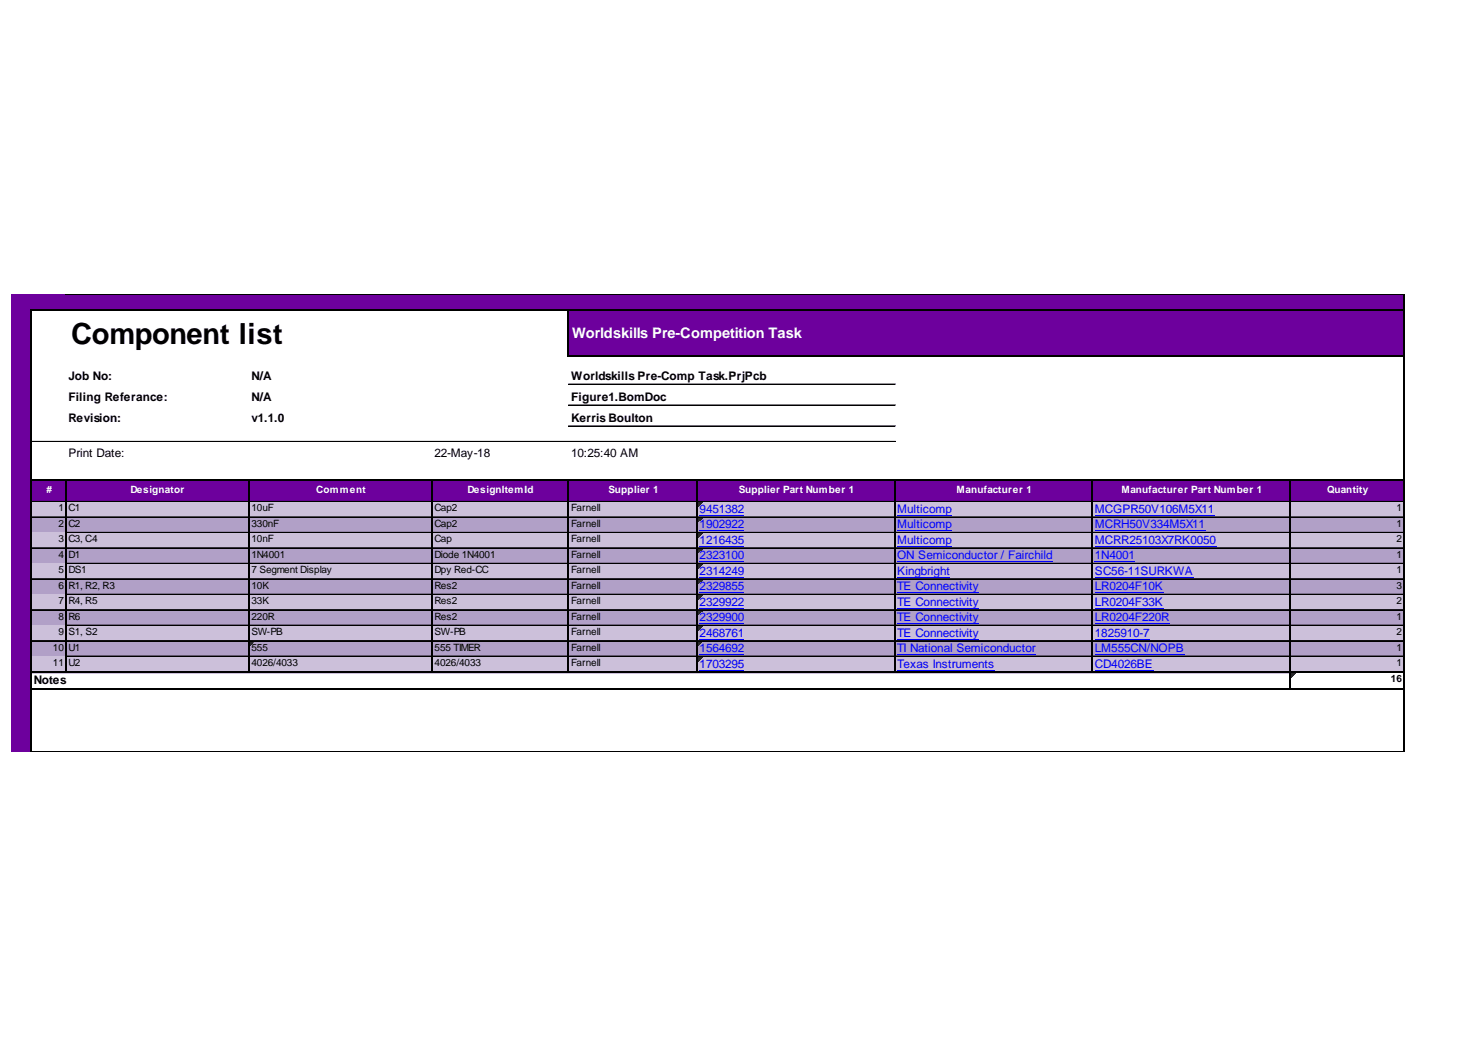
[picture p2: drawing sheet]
<svg xmlns="http://www.w3.org/2000/svg" width="420mm" height="297mm" viewBox="0 0 420 297" stroke-linecap="round" stroke-linejoin="round" font-family="sans-serif">
<defs><g id="words">
<text font-size="8.3" x="20.2" y="97.5">Component list</text>
<text font-size="4.1" fill="#fff" x="162.2" y="95.8">Worldskills Pre-Competition Task</text>
<g font-size="3.4">
<text x="19.4" y="107.8">Job No:</text>
<text x="71.3" y="107.8">N/A</text>
<text x="161.9" y="107.8">Worldskills Pre-Comp Task.PrjPcb</text>
<text x="19.4" y="113.7">Filing Referance:</text>
<text x="71.3" y="113.7">N/A</text>
<text x="161.9" y="113.7">Figure1.BomDoc</text>
<text x="19.4" y="119.6">Revision:</text>
<text x="71.3" y="119.6">v1.1.0</text>
<text x="161.9" y="119.6">Kerris Boulton</text>
<text x="19.4" y="129.4">Print Date:</text>
<text x="123.2" y="129.4">22-May-18</text>
<text x="161.9" y="129.4">10:25:40 AM</text>
<text x="9.6" y="193.9">Notes</text>
</g>
<g font-size="3.4" fill="#00f">
<text x="198.3" y="145.4">9451382</text>
<text x="198.3" y="149.8">1902922</text>
<text x="254.3" y="145.4">Multicomp</text>
<text x="254.3" y="149.8">Multicomp</text>
<text x="310.4" y="145.4">MCGPR50V106M5X11</text>
<text x="310.4" y="149.8">MCRH50V334M5X11</text>
<text x="198.3" y="154.2">1216435</text>
<text x="254.3" y="154.2">Multicomp</text>
<text x="310.4" y="154.2">MCRR25103X7RK0050</text>
<text x="198.3" y="158.6">2323100</text>
<text x="254.3" y="158.6">ON Semiconductor / Fairchild</text>
<text x="310.4" y="158.6">1N4001</text>
<text x="198.3" y="162.9">2314249</text>
<text x="198.3" y="167.3">2329855</text>
<text x="254.3" y="162.9">Kingbright</text>
<text x="254.3" y="167.3">TE Connectivity</text>
<text x="310.4" y="162.9">SC56-11SURKWA</text>
<text x="310.4" y="167.3">LR0204F10K</text>
<text x="198.3" y="171.7">2329922</text>
<text x="254.3" y="171.7">TE Connectivity</text>
<text x="310.4" y="171.7">LR0204F33K</text>
<text x="198.3" y="176.1">2329900</text>
<text x="254.3" y="176.1">TE Connectivity</text>
<text x="310.4" y="176.1">LR0204F220R</text>
<text x="198.3" y="180.5">2468761</text>
<text x="198.3" y="184.9">1564692</text>
<text x="254.3" y="180.5">TE Connectivity</text>
<text x="254.3" y="184.9">TI National Semiconductor</text>
<text x="310.4" y="180.5">1825910-7</text>
<text x="310.4" y="184.9">LM555CN/NOPB</text>
<text x="198.3" y="189.2">1703295</text>
<text x="254.3" y="189.2">Texas Instruments</text>
<text x="310.4" y="189.2">CD4026BE</text>
</g>
<g font-size="2.8" fill="#fff">
<text x="13.2" y="139.8">#</text>
<text x="37" y="139.8">Designator</text>
<text x="89.6" y="139.8">Comment</text>
<text x="132.5" y="139.8">DesignItemId</text>
<text x="172.5" y="139.8">Supplier 1</text>
<text x="209.4" y="139.8">Supplier Part Number 1</text>
<text x="271.1" y="139.8">Manufacturer 1</text>
<text x="317.9" y="139.8">Manufacturer Part Number 1</text>
<text x="376.2" y="139.8">Quantity</text>
</g>
<g font-size="2.8">
<text x="16.6" y="144.9">1</text>
<text x="16.6" y="149.3">2</text>
<text x="19.4" y="144.9">C1</text>
<text x="19.4" y="149.3">C2</text>
<text x="71.3" y="144.9">10uF</text>
<text x="71.3" y="149.3">330nF</text>
<text x="123.2" y="144.9">Cap2</text>
<text x="123.2" y="149.3">Cap2</text>
<text x="161.9" y="144.9">Farnell</text>
<text x="161.9" y="149.3">Farnell</text>
<text x="395.8" y="144.9">1</text>
<text x="395.8" y="149.3">1</text>
<text x="16.6" y="153.7">3</text>
<text x="19.4" y="153.7">C3, C4</text>
<text x="71.3" y="153.7">10nF</text>
<text x="123.2" y="153.7">Cap</text>
<text x="161.9" y="153.7">Farnell</text>
<text x="395.8" y="153.7">2</text>
<text x="16.6" y="158.1">4</text>
<text x="19.4" y="158.1">D1</text>
<text x="71.3" y="158.1">1N4001</text>
<text x="123.2" y="158.1">Diode 1N4001</text>
<text x="161.9" y="158.1">Farnell</text>
<text x="395.8" y="158.1">1</text>
<text x="16.6" y="162.5">5</text>
<text x="16.6" y="166.9">6</text>
<text x="19.4" y="162.5">DS1</text>
<text x="19.4" y="166.9">R1, R2, R3</text>
<text x="71.3" y="162.5">7 Segment Display</text>
<text x="71.3" y="166.9">10K</text>
<text x="123.2" y="162.5">Dpy Red-CC</text>
<text x="123.2" y="166.9">Res2</text>
<text x="161.9" y="162.5">Farnell</text>
<text x="161.9" y="166.9">Farnell</text>
<text x="395.8" y="162.5">1</text>
<text x="395.8" y="166.9">3</text>
<text x="16.6" y="171.2">7</text>
<text x="19.4" y="171.2">R4, R5</text>
<text x="71.3" y="171.2">33K</text>
<text x="123.2" y="171.2">Res2</text>
<text x="161.9" y="171.2">Farnell</text>
<text x="395.8" y="171.2">2</text>
<text x="16.6" y="175.6">8</text>
<text x="19.4" y="175.6">R6</text>
<text x="71.3" y="175.6">220R</text>
<text x="123.2" y="175.6">Res2</text>
<text x="161.9" y="175.6">Farnell</text>
<text x="395.8" y="175.6">1</text>
<text x="15" y="184.4">10</text>
<text x="16.6" y="180">9</text>
<text x="19.4" y="180">S1, S2</text>
<text x="19.4" y="184.4">U1</text>
<text x="71.3" y="180">SW-PB</text>
<text x="71.3" y="184.4">555</text>
<text x="123.2" y="180">SW-PB</text>
<text x="123.2" y="184.4">555 TIMER</text>
<text x="161.9" y="180">Farnell</text>
<text x="161.9" y="184.4">Farnell</text>
<text x="395.8" y="180">2</text>
<text x="395.8" y="184.4">1</text>
<text x="15" y="188.8">11</text>
<text x="19.4" y="188.8">U2</text>
<text x="71.3" y="188.8">4026/4033</text>
<text x="123.2" y="188.8">4026/4033</text>
<text x="161.9" y="188.8">Farnell</text>
<text x="395.8" y="188.8">1</text>
<text x="394.3" y="193.4">16</text>
</g>
</g></defs>
<g fill="#6d009d">
<path d="M3.3 83.5h394.9v4.7h-394.9z"/>
<path d="M3.3 88h5.8v13.1h-5.8z"/>
</g>
<path d="M8.8 88h152.6v13.1h-152.6z" fill="#fff"/>
<g fill="#6d009d">
<path d="M161.1 88h237.1v13.1h-237.1z"/>
<path d="M3.3 100.9h5.8v35.3h-5.8z"/>
</g>
<path d="M8.8 100.9h389.4v35.3h-389.4z" fill="#fff"/>
<g fill="#6d009d">
<path d="M3.3 135.9h394.9v6.5h-394.9z"/>
<path d="M3.3 142.1h5.8v4.7h-5.8z"/>
</g>
<path d="M8.8 142.1h389.4v4.7h-389.4z" fill="#ccc0da"/>
<path d="M197.8 142.4h1.3" fill="none" stroke="#008000" stroke-width=".28"/>
<path d="M197.8 142.4h1.3v.2h-1.3z" fill="#008000"/>
<path d="M197.8 142.6h1" fill="none" stroke="#008000" stroke-width=".28"/>
<path d="M197.8 142.6h1v.3h-1z" fill="#008000"/>
<path d="M197.8 142.9h.8" fill="none" stroke="#008000" stroke-width=".28"/>
<path d="M197.8 142.9h.8v.2h-.8z" fill="#008000"/>
<path d="M197.8 143.1h.5" fill="none" stroke="#008000" stroke-width=".28"/>
<path d="M197.8 143.1h.5v.3h-.5z" fill="#008000"/>
<path d="M197.8 143.4h.3" fill="none" stroke="#008000" stroke-width=".28"/>
<path d="M197.8 143.4h.3v.3h-.3z" fill="#008000"/>
<path d="M3.3 146.5h5.8v4.6h-5.8z" fill="#6d009d"/>
<path d="M8.8 146.5h389.4v4.6h-389.4z" fill="#b1a0c7"/>
<path d="M197.8 146.8h1.3" fill="none" stroke="#008000" stroke-width=".28"/>
<path d="M197.8 146.8h1.3v.2h-1.3z" fill="#008000"/>
<path d="M197.8 147h1" fill="none" stroke="#008000" stroke-width=".28"/>
<path d="M197.8 147h1v.3h-1z" fill="#008000"/>
<path d="M197.8 147.3h.8" fill="none" stroke="#008000" stroke-width=".28"/>
<path d="M197.8 147.3h.8v.2h-.8z" fill="#008000"/>
<path d="M197.8 147.5h.5" fill="none" stroke="#008000" stroke-width=".28"/>
<path d="M197.8 147.5h.5v.3h-.5z" fill="#008000"/>
<path d="M197.8 147.8h.3" fill="none" stroke="#008000" stroke-width=".28"/>
<path d="M197.8 147.8h.3v.2h-.3z" fill="#008000"/>
<path d="M3.3 150.9h5.8v4.6h-5.8z" fill="#6d009d"/>
<path d="M8.8 150.9h389.4v4.6h-389.4z" fill="#ccc0da"/>
<path d="M197.8 151.1h1.3" fill="none" stroke="#008000" stroke-width=".28"/>
<path d="M197.8 151.1h1.3v.3h-1.3z" fill="#008000"/>
<path d="M197.8 151.4h1" fill="none" stroke="#008000" stroke-width=".28"/>
<path d="M197.8 151.4h1v.3h-1z" fill="#008000"/>
<path d="M197.8 151.7h.8" fill="none" stroke="#008000" stroke-width=".28"/>
<path d="M197.8 151.7h.8v.2h-.8z" fill="#008000"/>
<path d="M197.8 151.9h.5" fill="none" stroke="#008000" stroke-width=".28"/>
<path d="M197.8 151.9h.5v.3h-.5z" fill="#008000"/>
<path d="M197.8 152.2h.3" fill="none" stroke="#008000" stroke-width=".28"/>
<path d="M197.8 152.2h.3v.2h-.3z" fill="#008000"/>
<path d="M3.3 155.3h5.8v4.6h-5.8z" fill="#6d009d"/>
<path d="M8.8 155.3h389.4v4.6h-389.4z" fill="#b1a0c7"/>
<path d="M197.8 155.5h1.3" fill="none" stroke="#008000" stroke-width=".28"/>
<path d="M197.8 155.5h1.3v.3h-1.3z" fill="#008000"/>
<path d="M197.8 155.8h1" fill="none" stroke="#008000" stroke-width=".28"/>
<path d="M197.8 155.8h1v.2h-1z" fill="#008000"/>
<path d="M197.8 156h.8" fill="none" stroke="#008000" stroke-width=".28"/>
<path d="M197.8 156h.8v.3h-.8z" fill="#008000"/>
<path d="M197.8 156.3h.5" fill="none" stroke="#008000" stroke-width=".28"/>
<path d="M197.8 156.3h.5v.3h-.5z" fill="#008000"/>
<path d="M197.8 156.6h.3" fill="none" stroke="#008000" stroke-width=".28"/>
<path d="M197.8 156.6h.3v.2h-.3z" fill="#008000"/>
<path d="M3.3 159.7h5.8v4.6h-5.8z" fill="#6d009d"/>
<path d="M8.8 159.7h389.4v4.6h-389.4z" fill="#ccc0da"/>
<path d="M197.8 159.9h1.3" fill="none" stroke="#008000" stroke-width=".28"/>
<path d="M197.8 159.9h1.3v.3h-1.3z" fill="#008000"/>
<path d="M197.8 160.2h1" fill="none" stroke="#008000" stroke-width=".28"/>
<path d="M197.8 160.2h1v.2h-1z" fill="#008000"/>
<path d="M197.8 160.4h.8" fill="none" stroke="#008000" stroke-width=".28"/>
<path d="M197.8 160.4h.8v.3h-.8z" fill="#008000"/>
<path d="M197.8 160.7h.5" fill="none" stroke="#008000" stroke-width=".28"/>
<path d="M197.8 160.7h.5v.2h-.5z" fill="#008000"/>
<path d="M197.8 160.9h.3" fill="none" stroke="#008000" stroke-width=".28"/>
<path d="M197.8 160.9h.3v.3h-.3z" fill="#008000"/>
<path d="M3.3 164h5.8v4.7h-5.8z" fill="#6d009d"/>
<path d="M8.8 164h389.4v4.7h-389.4z" fill="#b1a0c7"/>
<path d="M197.8 164.3h1.3" fill="none" stroke="#008000" stroke-width=".28"/>
<path d="M197.8 164.3h1.3v.2h-1.3z" fill="#008000"/>
<path d="M197.8 164.5h1" fill="none" stroke="#008000" stroke-width=".28"/>
<path d="M197.8 164.5h1v.3h-1z" fill="#008000"/>
<path d="M197.8 164.8h.8" fill="none" stroke="#008000" stroke-width=".28"/>
<path d="M197.8 164.8h.8v.3h-.8z" fill="#008000"/>
<path d="M197.8 165.1h.5" fill="none" stroke="#008000" stroke-width=".28"/>
<path d="M197.8 165.1h.5v.2h-.5z" fill="#008000"/>
<path d="M197.8 165.3h.3" fill="none" stroke="#008000" stroke-width=".28"/>
<path d="M197.8 165.3h.3v.3h-.3z" fill="#008000"/>
<path d="M3.3 168.4h5.8v4.7h-5.8z" fill="#6d009d"/>
<path d="M8.8 168.4h389.4v4.7h-389.4z" fill="#ccc0da"/>
<path d="M197.8 168.7h1.3" fill="none" stroke="#008000" stroke-width=".28"/>
<path d="M197.8 168.7h1.3v.2h-1.3z" fill="#008000"/>
<path d="M197.8 168.9h1" fill="none" stroke="#008000" stroke-width=".28"/>
<path d="M197.8 168.9h1v.3h-1z" fill="#008000"/>
<path d="M197.8 169.2h.8" fill="none" stroke="#008000" stroke-width=".28"/>
<path d="M197.8 169.2h.8v.2h-.8z" fill="#008000"/>
<path d="M197.8 169.4h.5" fill="none" stroke="#008000" stroke-width=".28"/>
<path d="M197.8 169.4h.5v.3h-.5z" fill="#008000"/>
<path d="M197.8 169.7h.3" fill="none" stroke="#008000" stroke-width=".28"/>
<path d="M197.8 169.7h.3v.3h-.3z" fill="#008000"/>
<path d="M3.3 172.8h5.8v4.6h-5.8z" fill="#6d009d"/>
<path d="M8.8 172.8h389.4v4.6h-389.4z" fill="#b1a0c7"/>
<path d="M197.8 173.1h1.3" fill="none" stroke="#008000" stroke-width=".28"/>
<path d="M197.8 173.1h1.3v.2h-1.3z" fill="#008000"/>
<path d="M197.8 173.3h1" fill="none" stroke="#008000" stroke-width=".28"/>
<path d="M197.8 173.3h1v.3h-1z" fill="#008000"/>
<path d="M197.8 173.6h.8" fill="none" stroke="#008000" stroke-width=".28"/>
<path d="M197.8 173.6h.8v.2h-.8z" fill="#008000"/>
<path d="M197.8 173.8h.5" fill="none" stroke="#008000" stroke-width=".28"/>
<path d="M197.8 173.8h.5v.3h-.5z" fill="#008000"/>
<path d="M197.8 174.1h.3" fill="none" stroke="#008000" stroke-width=".28"/>
<path d="M197.8 174.1h.3v.2h-.3z" fill="#008000"/>
<path d="M3.3 177.2h5.8v4.6h-5.8z" fill="#6d009d"/>
<path d="M8.8 177.2h389.4v4.6h-389.4z" fill="#ccc0da"/>
<path d="M197.8 177.4h1.3" fill="none" stroke="#008000" stroke-width=".28"/>
<path d="M197.8 177.4h1.3v.3h-1.3z" fill="#008000"/>
<path d="M197.8 177.7h1" fill="none" stroke="#008000" stroke-width=".28"/>
<path d="M197.8 177.7h1v.3h-1z" fill="#008000"/>
<path d="M197.8 178h.8" fill="none" stroke="#008000" stroke-width=".28"/>
<path d="M197.8 178h.8v.2h-.8z" fill="#008000"/>
<path d="M197.8 178.2h.5" fill="none" stroke="#008000" stroke-width=".28"/>
<path d="M197.8 178.2h.5v.3h-.5z" fill="#008000"/>
<path d="M197.8 178.5h.3" fill="none" stroke="#008000" stroke-width=".28"/>
<path d="M197.8 178.5h.3v.2h-.3z" fill="#008000"/>
<path d="M3.3 181.6h5.8v4.6h-5.8z" fill="#6d009d"/>
<path d="M8.8 181.6h389.4v4.6h-389.4z" fill="#b1a0c7"/>
<path d="M70.8 181.8h1.3" fill="none" stroke="#008000" stroke-width=".28"/>
<path d="M70.8 181.8h1.3v.3h-1.3z" fill="#008000"/>
<path d="M70.8 182.1h1" fill="none" stroke="#008000" stroke-width=".28"/>
<path d="M70.8 182.1h1v.2h-1z" fill="#008000"/>
<path d="M70.8 182.3h.7" fill="none" stroke="#008000" stroke-width=".28"/>
<path d="M70.8 182.3h.7v.3h-.7z" fill="#008000"/>
<path d="M70.8 182.6h.5" fill="none" stroke="#008000" stroke-width=".28"/>
<path d="M70.8 182.6h.5v.3h-.5z" fill="#008000"/>
<path d="M70.8 182.9h.2" fill="none" stroke="#008000" stroke-width=".28"/>
<path d="M70.8 182.9h.2v.2h-.2z" fill="#008000"/>
<path d="M197.8 181.8h1.3" fill="none" stroke="#008000" stroke-width=".28"/>
<path d="M197.8 181.8h1.3v.3h-1.3z" fill="#008000"/>
<path d="M197.8 182.1h1" fill="none" stroke="#008000" stroke-width=".28"/>
<path d="M197.8 182.1h1v.2h-1z" fill="#008000"/>
<path d="M197.8 182.3h.8" fill="none" stroke="#008000" stroke-width=".28"/>
<path d="M197.8 182.3h.8v.3h-.8z" fill="#008000"/>
<path d="M197.8 182.6h.5" fill="none" stroke="#008000" stroke-width=".28"/>
<path d="M197.8 182.6h.5v.3h-.5z" fill="#008000"/>
<path d="M197.8 182.9h.3" fill="none" stroke="#008000" stroke-width=".28"/>
<path d="M197.8 182.9h.3v.2h-.3z" fill="#008000"/>
<path d="M3.3 185.9h5.8v4.9h-5.8z" fill="#6d009d"/>
<path d="M8.8 185.9h389.4v4.9h-389.4z" fill="#ccc0da"/>
<path d="M197.8 186.2h1.3" fill="none" stroke="#008000" stroke-width=".28"/>
<path d="M197.8 186.2h1.3v.3h-1.3z" fill="#008000"/>
<path d="M197.8 186.5h1" fill="none" stroke="#008000" stroke-width=".28"/>
<path d="M197.8 186.5h1v.2h-1z" fill="#008000"/>
<path d="M197.8 186.7h.8" fill="none" stroke="#008000" stroke-width=".28"/>
<path d="M197.8 186.7h.8v.3h-.8z" fill="#008000"/>
<path d="M197.8 187h.5" fill="none" stroke="#008000" stroke-width=".28"/>
<path d="M197.8 187h.5v.2h-.5z" fill="#008000"/>
<path d="M197.8 187.2h.3" fill="none" stroke="#008000" stroke-width=".28"/>
<path d="M197.8 187.2h.3v.3h-.3z" fill="#008000"/>
<path d="M3.3 190.6h5.8v4.9h-5.8z" fill="#6d009d"/>
<path d="M365.6 190.6h32.6v4.9h-32.6z" fill="#fff"/>
<path d="M365.9 190.8h1.3" fill="none" stroke="#008000" stroke-width=".28"/>
<path d="M365.9 190.8h1.3v.3h-1.3z" fill="#008000"/>
<path d="M365.9 191.1h1" fill="none" stroke="#008000" stroke-width=".28"/>
<path d="M365.9 191.1h1v.3h-1z" fill="#008000"/>
<path d="M365.9 191.4h.8" fill="none" stroke="#008000" stroke-width=".28"/>
<path d="M365.9 191.4h.8v.2h-.8z" fill="#008000"/>
<path d="M365.9 191.6h.5" fill="none" stroke="#008000" stroke-width=".28"/>
<path d="M365.9 191.6h.5v.3h-.5z" fill="#008000"/>
<path d="M365.9 191.9h.2" fill="none" stroke="#008000" stroke-width=".28"/>
<path d="M365.9 191.9h.2v.2h-.2z" fill="#008000"/>
<path d="M3.3 195.2h5.8v17.9h-5.8z" fill="#6d009d"/>
<g fill="none" stroke="#00f" stroke-width=".28">
<path d="M198.3 146.1h12.7M198.3 150.5h12.7M198.3 154.9h12.7M198.3 159.3h12.7M254.3 146.1h15.5M254.3 150.5h15.5M254.3 154.9h15.5M254.3 159.3h44.2M310.4 146.1h33.8M310.4 150.5h31.2M310.4 154.9h34.3M310.4 159.3h11.3"/>
<path d="M198.3 163.6h12.7M198.3 168h12.7M198.3 172.4h12.7M198.3 176.8h12.7M254.3 163.6h15M254.3 168h23.3M254.3 172.4h23.3M254.3 176.8h23.3M310.4 163.6h27.9M310.4 168h19.3M310.4 172.4h19.3M310.4 176.8h21.1"/>
<path d="M198.3 181.2h12.7M198.3 185.6h12.7M198.3 189.9h12.7M254.3 181.2h23.3M254.3 185.6h39.3M254.3 189.9h27.7M310.4 181.2h15.5M310.4 185.6h25.3M310.4 189.9h16.5"/>
</g>
<g fill="#000">
<path d="M8.5 87.7h.6v125.4h-.6zM9.1 87.7h389.1v.5h-389.1zM160.9 88.2h.5v12.9h-.5zM397.6 83.3h.6v129.8h-.6zM161.4 100.6h236.8v.5h-236.8zM9.1 135.7h389.1v.5h-389.1zM18.4 136.2h.5v54.6h-.5zM70.3 136.2h.5v54.6h-.5zM122.2 136.2h.5v54.6h-.5zM160.9 136.2h.5v54.6h-.5zM197.3 136.2h.5v54.6h-.5zM253.3 136.2h.5v54.6h-.5z"/>
<path d="M309.3 136.2h.6v54.6h-.6zM365.4 136.2h.5v59.3h-.5zM9.1 190.3h389.1v.5h-389.1zM9.1 195h389.1v.5h-389.1z"/>
</g>
<g fill="none" stroke="#000" stroke-width=".28">
<path d="M18.6 83.3h379M18.6 83.5h379M161.1 108.9h92.7M161.1 109h92.7M161.1 114.8h92.7M161.1 114.9h92.7M9.1 125.1h244.7M9.1 125.2h244.7M161.1 120.7h92.7M161.1 120.8h92.7M9.1 142.1h9.3M9.1 142.2h9.3"/>
<path d="M9.1 146.5h9.3M9.1 146.6h9.3M9.1 155.3h9.3M9.1 155.4h9.3M18.9 142.1h51.4M18.9 142.2h51.4M18.9 146.5h51.4M18.9 146.6h51.4M18.9 150.9h51.4M18.9 151h51.4M18.9 155.3h51.4M18.9 155.4h51.4"/>
<path d="M18.9 159.7h51.4M18.9 159.8h51.4M70.8 142.1h51.4M70.8 142.2h51.4M70.8 146.5h51.4M70.8 146.6h51.4M70.8 150.9h51.4M70.8 151h51.4M70.8 155.3h51.4M70.8 155.4h51.4M70.8 159.7h51.4M70.8 159.8h51.4"/>
<path d="M122.7 142.1h38.2M122.7 142.2h38.2M122.7 146.5h38.2M122.7 146.6h38.2M122.7 150.9h38.2M122.7 151h38.2M122.7 155.3h38.2M122.7 155.4h38.2M122.7 159.7h38.2M122.7 159.8h38.2M161.4 142.1h35.9M161.4 142.2h35.9"/>
<path d="M161.4 146.5h35.9M161.4 146.6h35.9M161.4 150.9h35.9M161.4 151h35.9M161.4 155.3h35.9M161.4 155.4h35.9M161.4 159.7h35.9M161.4 159.8h35.9M197.8 142.1h55.5M197.8 142.2h55.5M197.8 146.5h55.5M197.8 146.6h55.5"/>
<path d="M197.8 150.9h55.5M197.8 151h55.5M197.8 155.3h55.5M197.8 155.4h55.5M197.8 159.7h55.5M197.8 159.8h55.5M253.8 142.1h55.5M253.8 142.2h55.5M253.8 146.5h55.5M253.8 146.6h55.5M253.8 150.9h55.5M253.8 151h55.5"/>
<path d="M253.8 155.3h55.5M253.8 155.4h55.5M253.8 159.7h55.5M253.8 159.8h55.5M309.9 142.1h55.5M309.9 142.2h55.5M309.9 146.5h55.5M309.9 146.6h55.5M309.9 150.9h55.5M309.9 151h55.5M309.9 155.3h55.5M309.9 155.4h55.5"/>
<path d="M309.9 159.7h55.5M309.9 159.8h55.5M365.9 142.1h31.7M365.9 142.2h31.7M365.9 146.5h31.7M365.9 146.6h31.7M365.9 150.9h31.7M365.9 151h31.7M365.9 155.3h31.7M365.9 155.4h31.7M365.9 159.7h31.7M365.9 159.8h31.7"/>
<path d="M9.1 164h9.3M9.1 164.2h9.3M9.1 172.8h9.3M9.1 172.9h9.3M18.9 164h51.4M18.9 164.2h51.4M18.9 168.4h51.4M18.9 168.5h51.4M18.9 172.8h51.4M18.9 172.9h51.4M18.9 177.2h51.4M18.9 177.3h51.4"/>
<path d="M70.8 164h51.4M70.8 164.2h51.4M70.8 168.4h51.4M70.8 168.5h51.4M70.8 172.8h51.4M70.8 172.9h51.4M70.8 177.2h51.4M70.8 177.3h51.4M122.7 164h38.2M122.7 164.2h38.2M122.7 168.4h38.2M122.7 168.5h38.2"/>
<path d="M122.7 172.8h38.2M122.7 172.9h38.2M122.7 177.2h38.2M122.7 177.3h38.2M161.4 164h35.9M161.4 164.2h35.9M161.4 168.4h35.9M161.4 168.5h35.9M161.4 172.8h35.9M161.4 172.9h35.9M161.4 177.2h35.9M161.4 177.3h35.9"/>
<path d="M197.8 164h55.5M197.8 164.2h55.5M197.8 168.4h55.5M197.8 168.5h55.5M197.8 172.8h55.5M197.8 172.9h55.5M197.8 177.2h55.5M197.8 177.3h55.5M253.8 164h55.5M253.8 164.2h55.5M253.8 168.4h55.5M253.8 168.5h55.5"/>
<path d="M253.8 172.8h55.5M253.8 172.9h55.5M253.8 177.2h55.5M253.8 177.3h55.5M309.9 164h55.5M309.9 164.2h55.5M309.9 168.4h55.5M309.9 168.5h55.5M309.9 172.8h55.5M309.9 172.9h55.5M309.9 177.2h55.5M309.9 177.3h55.5"/>
<path d="M365.9 164h31.7M365.9 164.2h31.7M365.9 168.4h31.7M365.9 168.5h31.7M365.9 172.8h31.7M365.9 172.9h31.7M365.9 177.2h31.7M365.9 177.3h31.7M9.1 181.6h9.3M9.1 181.7h9.3M18.9 181.6h51.4M18.9 181.7h51.4"/>
<path d="M18.9 185.9h51.4M18.9 186.1h51.4M70.8 181.6h51.4M70.8 181.7h51.4M70.8 185.9h51.4M70.8 186.1h51.4M122.7 181.6h38.2M122.7 181.7h38.2M122.7 185.9h38.2M122.7 186.1h38.2M161.4 181.6h35.9M161.4 181.7h35.9"/>
<path d="M161.4 185.9h35.9M161.4 186.1h35.9M197.8 181.6h55.5M197.8 181.7h55.5M197.8 185.9h55.5M197.8 186.1h55.5M253.8 181.6h55.5M253.8 181.7h55.5M253.8 185.9h55.5M253.8 186.1h55.5M309.9 181.6h55.5M309.9 181.7h55.5"/>
<path d="M309.9 185.9h55.5M309.9 186.1h55.5M365.9 181.6h31.7M365.9 181.7h31.7M365.9 185.9h31.7M365.9 186.1h31.7"/>
</g>
<path d="M9.1 212.9h389.1" fill="none" stroke="#000" stroke-width=".35"/>
<use href="#words"/>
</svg>
